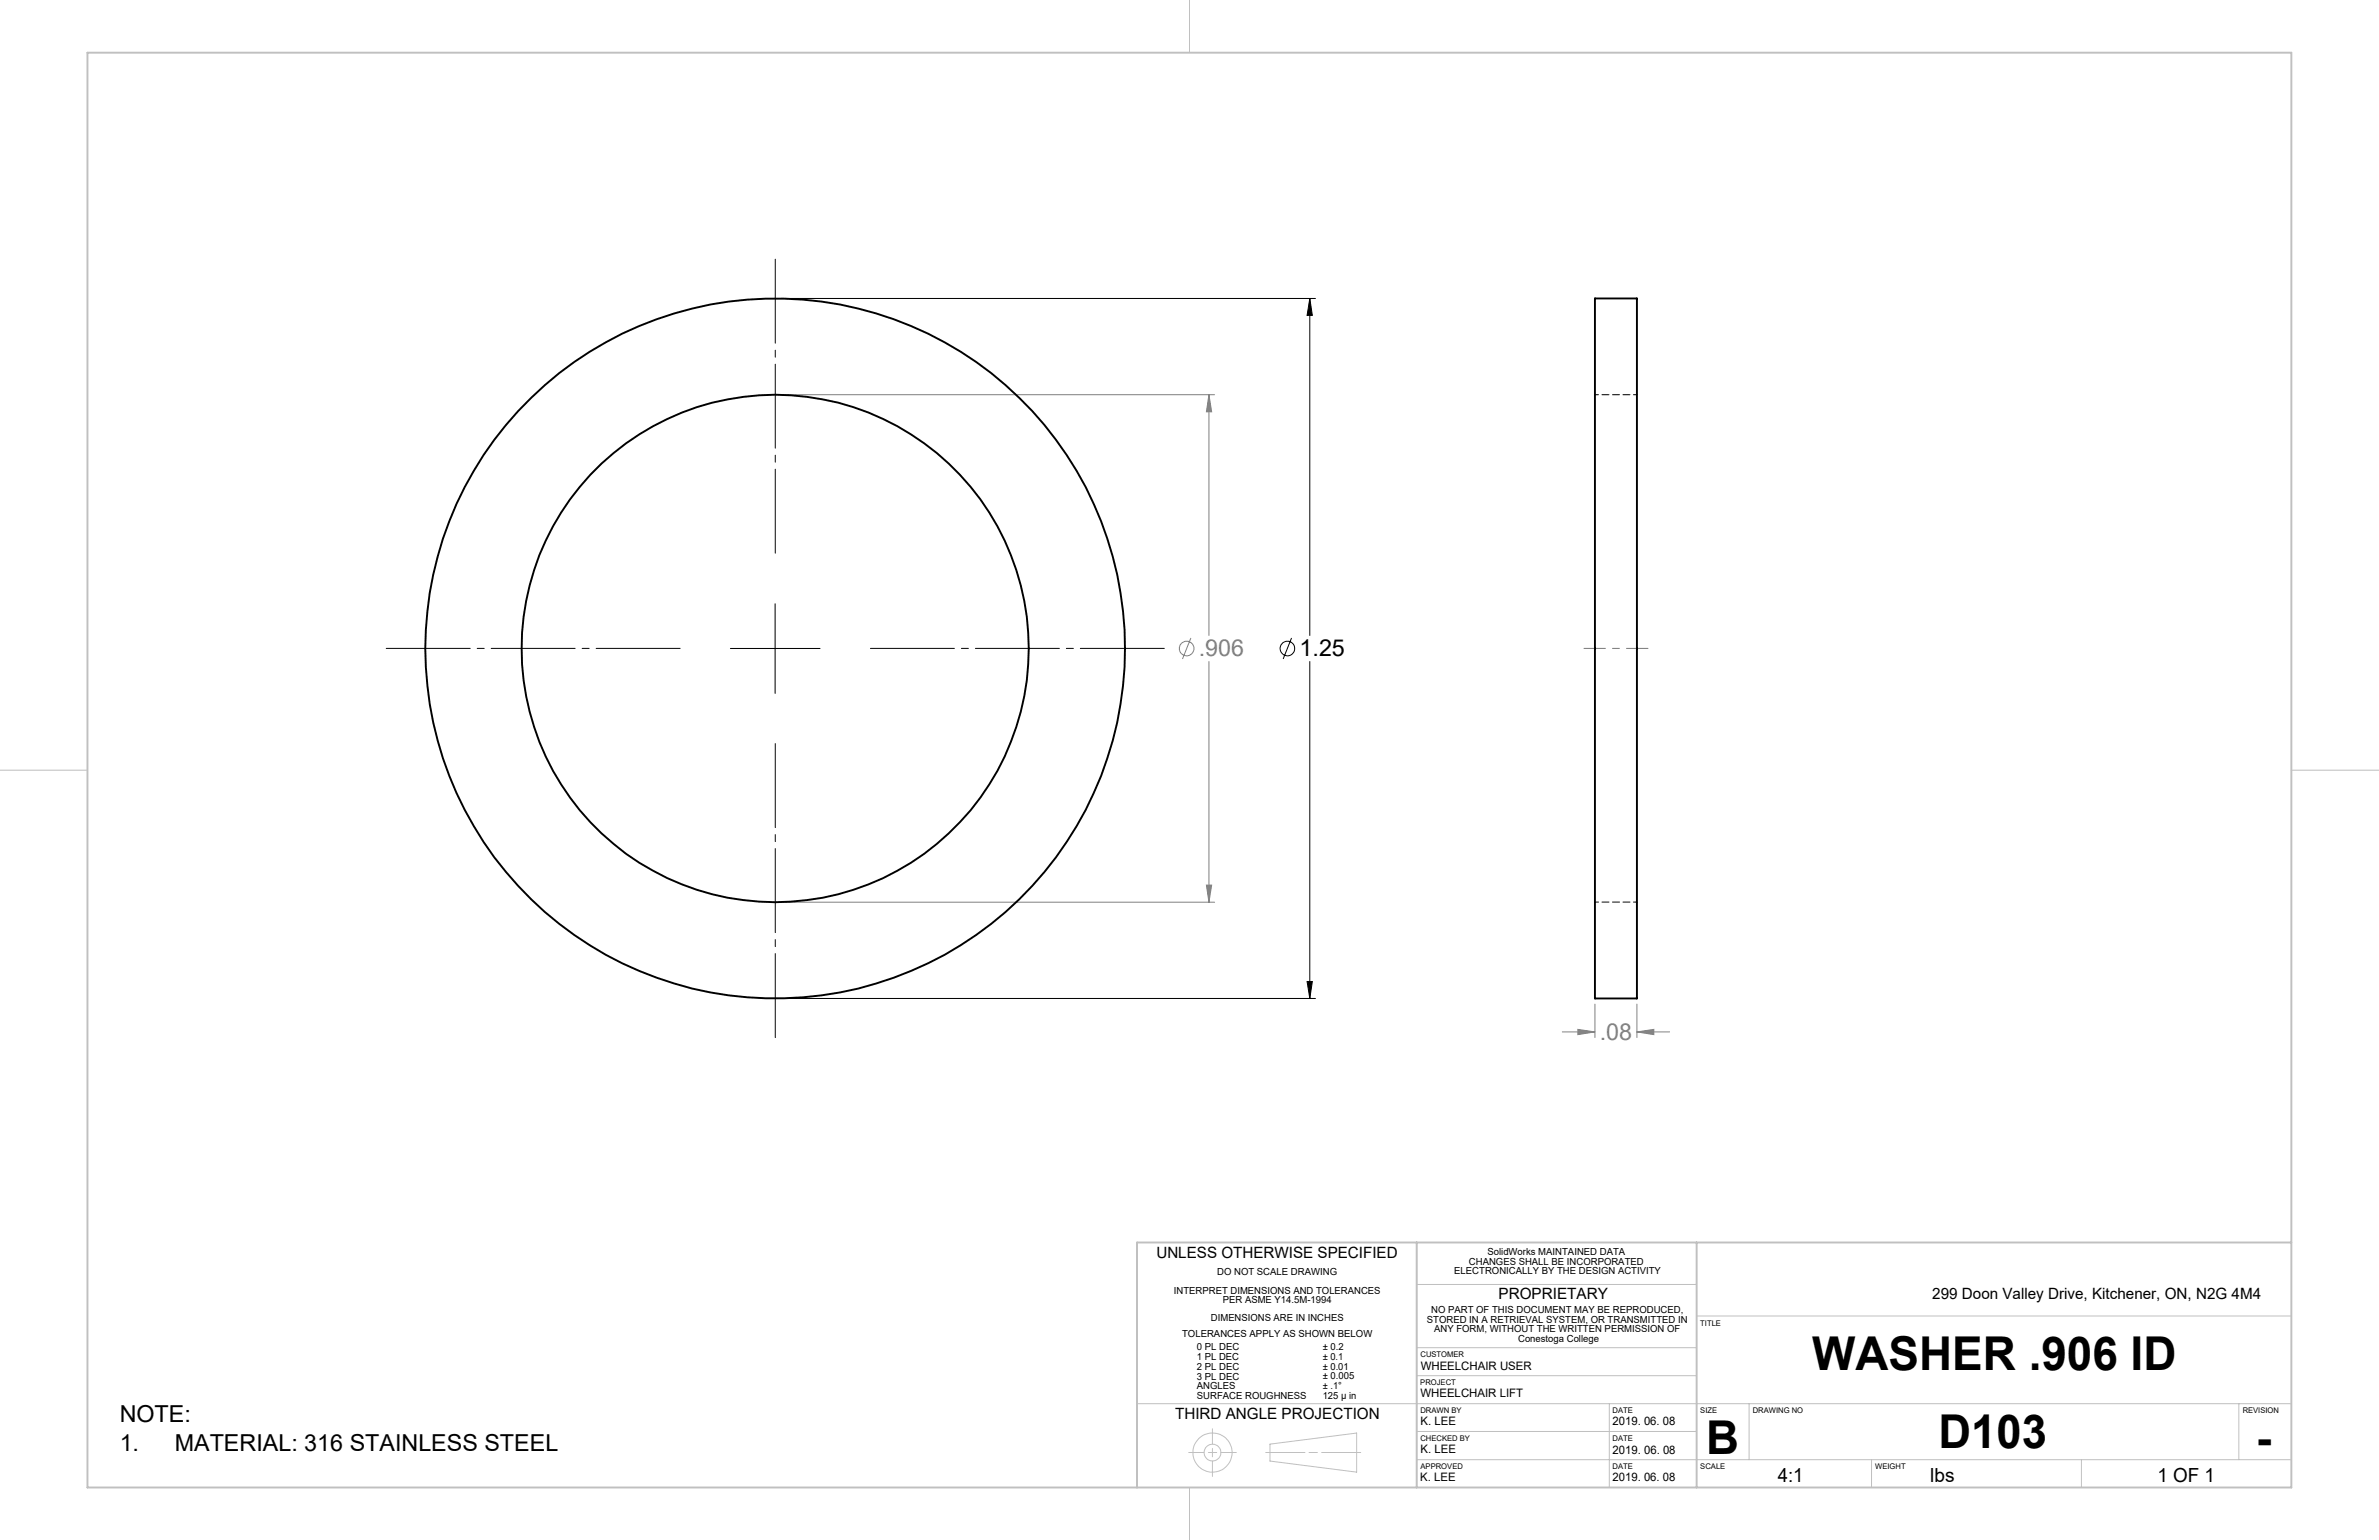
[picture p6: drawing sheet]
<svg xmlns="http://www.w3.org/2000/svg" width="432mm" height="279mm" viewBox="0 0 432 279" stroke-linecap="round" stroke-linejoin="round" font-family="sans-serif">
<defs><g id="words">
<g font-size="8.5">
<text x="328.9" y="248.5">WASHER .906 ID</text>
<text x="309.7" y="263.8">B</text>
<text x="351.9" y="262.8">D103</text>
<text x="409.5" y="263.7">-</text>
</g>
<g font-size="4.2" fill="#808080">
<text x="217.6" y="119.1">.906</text>
<text x="290.4" y="188.6">.08</text>
</g>
<g font-size="4.2">
<text x="235.9" y="119.1">1.25</text>
<text x="21.7" y="258.1">NOTE:</text>
<text x="21.7" y="263.3">1.</text>
<text x="31.7" y="263.3">MATERIAL: 316 STAINLESS STEEL</text>
</g>
<g font-size="3.5">
<text x="322.7" y="268.9">4:1</text>
<text x="350.4" y="268.9">lbs</text>
<text x="391.6" y="268.9">1 OF 1</text>
</g>
<g font-size="2.8">
<text x="209.9" y="228.2">UNLESS OTHERWISE SPECIFIED</text>
<text x="272" y="235.8">PROPRIETARY</text>
<text x="350.7" y="235.8">299 Doon Valley Drive, Kitchener, ON, N2G 4M4</text>
<text x="213.3" y="257.5">THIRD ANGLE PROJECTION</text>
</g>
<g font-size="2.1">
<text x="257.9" y="248.5">WHEELCHAIR USER</text>
<text x="257.8" y="253.5">WHEELCHAIR LIFT</text>
<text x="257.8" y="263.7">K. LEE</text>
<text x="257.9" y="258.6">K. LEE</text>
<text x="292.7" y="258.6">2019. 06. 08</text>
<text x="292.7" y="263.7">2019. 06. 08</text>
<text x="257.8" y="268.8">K. LEE</text>
<text x="292.7" y="268.7">2019. 06. 08</text>
</g>
<g font-size="1.8">
<text x="270" y="227.7">SolidWorks MAINTAINED DATA</text>
<text x="220.9" y="231.4">DO NOT SCALE DRAWING</text>
<text x="264" y="231.2">ELECTRONICALLY BY THE DESIGN ACTIVITY</text>
<text x="266.6" y="229.4">CHANGES SHALL BE INCORPORATED</text>
<text x="213.1" y="234.7">INTERPRET DIMENSIONS AND TOLERANCES</text>
<text x="219.8" y="239.7">DIMENSIONS ARE IN INCHES</text>
<text x="222" y="236.5">PER ASME Y14.5M-1994</text>
<text x="259" y="240">STORED IN A RETRIEVAL SYSTEM, OR TRANSMITTED IN</text>
<text x="259.8" y="238.2">NO PART OF THIS DOCUMENT MAY BE REPRODUCED,</text>
<text x="214.6" y="242.7">TOLERANCES APPLY AS SHOWN BELOW</text>
<text x="217.3" y="245">0 PL DEC</text>
<text x="240.1" y="245">± 0.2</text>
<text x="260.3" y="241.7">ANY FORM, WITHOUT THE WRITTEN PERMISSION OF</text>
<text x="275.6" y="243.5">Conestoga College</text>
<text x="217.3" y="246.8">1 PL DEC</text>
<text x="217.3" y="248.5">2 PL DEC</text>
<text x="217.3" y="250.3">3 PL DEC</text>
<text x="240.1" y="246.7">± 0.1</text>
<text x="240.1" y="248.5">± 0.01</text>
<text x="240.1" y="250.3">± 0.005</text>
<text x="217.3" y="252">ANGLES</text>
<text x="217.3" y="253.8">SURFACE ROUGHNESS</text>
<text x="240.1" y="252">± .1°</text>
<text x="240.1" y="253.8">125 µ in</text>
</g>
<g font-size="1.4">
<text x="308.6" y="240.5">TITLE</text>
<text x="257.8" y="251.3">PROJECT</text>
<text x="257.8" y="246.2">CUSTOMER</text>
<text x="257.8" y="256.4">DRAWN BY</text>
<text x="292.7" y="256.3">DATE</text>
<text x="308.6" y="256.4">SIZE</text>
<text x="318.1" y="256.4">DRAWING NO</text>
<text x="407.1" y="256.3">REVISION</text>
<text x="257.8" y="261.5">CHECKED BY</text>
<text x="292.7" y="261.5">DATE</text>
<text x="257.8" y="266.5">APPROVED</text>
<text x="292.7" y="266.5">DATE</text>
<text x="308.6" y="266.5">SCALE</text>
<text x="340.4" y="266.5">WEIGHT</text>
</g>
</g></defs>
<g fill="none" stroke="#c0c0c0" stroke-width=".18">
<path d="M215.9 0v9.6M0 139.7h15.9M415.9 139.7h15.9M206.4 225.4v44.5M257.1 233h50.8M257.1 225.4v44.5M307.9 238.8h108M307.9 225.4v44.5M206.4 254.7h209.5M220.1 259.2v2.8M257.1 249.6h50.8M257.1 244.5h50.8"/>
<path d="M257.1 259.7h50.8M292.1 254.7v15.2M317.5 254.7v10.1M406.4 254.7v10.1M215.8 263.5h2.7M215.9 269.9v9.5M219.3 263.5h1.5M220.1 262.8v1.5M220.1 265.1v2.8M221.6 263.5h2.8M229.7 263.5h7.2M230.5 262l15.7-2v7.1l-15.7-2z"/>
<path d="M237.6 263.5h1.5M239.9 263.5h7.1M257.1 264.8h158.8M339.7 264.8v5.1M377.8 264.8v5.1"/>
<circle cx="220.1" cy="263.5" r="3.6"/>
<circle cx="220.1" cy="263.6" r="1.53"/>
</g>
<path d="M15.9 9.6h400v260.3h-400zM257.1 225.4v44.5M307.9 225.4v44.5M415.9 225.4h-209.5v44.5" fill="none" stroke="#c0c0c0" stroke-width=".35"/>
<g fill="none" stroke="#000" stroke-width=".18">
<path d="M141.7 54.2h97.1M237.7 54.2l.5 3h-1zM237.7 54.2v61.1M132.6 117.7h16.2M140.7 109.5v16.3M234.4 115.7l-1.5 3.9M237.7 120v61.2M237.2 178.1h1l-.5 3.1zM141.7 181.2h97.1"/>
<circle cx="233.7" cy="117.7" r="1.32"/>
</g>
<g fill="none" stroke="#808080" stroke-width=".18">
<path d="M141.7 71.6h78.8M219.4 71.6l.5 3.1h-.9zM219.4 71.6v43.7M216.1 115.7l-1.5 3.9M219.4 120v43.7M141.7 163.7h78.8M219 160.6h.9l-.5 3.1zM283.6 187.2h5.9M286.4 186.8l3.1 .4-3.1 .5zM289.5 182.2v6M297.1 187.2l3.1-.4v.9zM297.1 182.2v6"/>
<path d="M297.1 187.2h5.9"/>
<circle cx="215.4" cy="117.7" r="1.32"/>
</g>
<path d="M124.5 117.6h-55.4M140.7 101.4v-55.4M157 117.6h55.3M140.7 133.9v55.4" fill="none" stroke="#000" stroke-width=".18" stroke-dasharray="15.2 1.3 1.3 1.3" stroke-dashoffset="-1"/>
<path d="M287.5 117.6h11.6" fill="none" stroke="#808080" stroke-width=".18" stroke-dasharray="15.2 1.3 1.3 1.3" stroke-dashoffset="11.3"/>
<path d="M237.2 178.1h1l-.5 3.1zM237.7 54.2l.5 3h-1z" fill="#000"/>
<path d="M219.4 71.6l.5 3.1h-.9zM219 160.6h.9l-.5 3.1zM286.4 186.8l3.1 .4-3.1 .5zM297.1 187.2l3.1-.4v.9z" fill="#808080"/>
<g fill="none" stroke="#000" stroke-width=".35">
<path d="M289.5 54.2h7.6v127h-7.6z"/>
<circle cx="140.7" cy="117.7" r="46"/>
<circle cx="140.7" cy="117.7" r="63.5"/>
</g>
<path d="M297.1 71.6h-7.6M289.5 163.7h7.6" fill="none" stroke="#000" stroke-width=".18" stroke-dasharray="1.3 .6" stroke-dashoffset=".6"/>
<use href="#words"/>
</svg>
